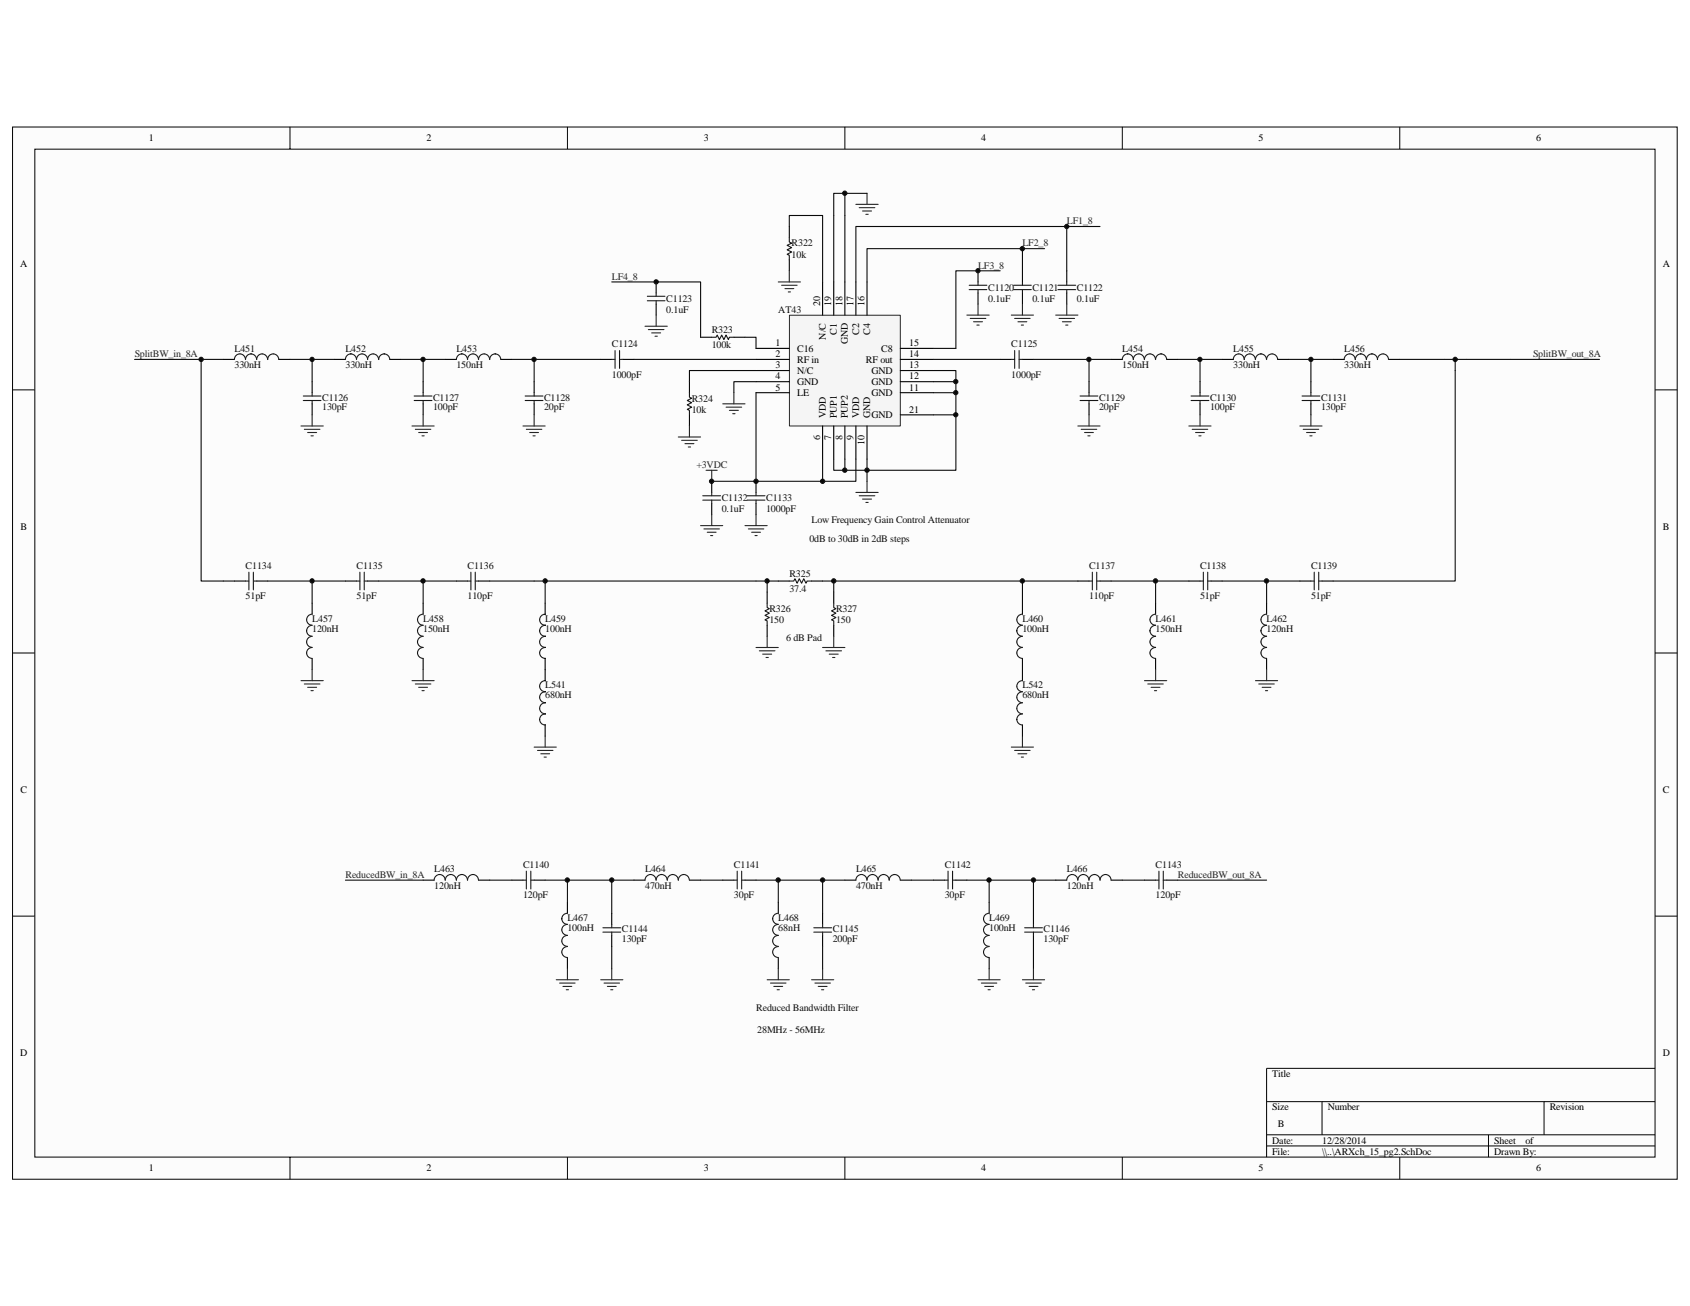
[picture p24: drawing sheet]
<svg xmlns="http://www.w3.org/2000/svg" width="279mm" height="216mm" viewBox="0 0 279 216" stroke-linecap="round" stroke-linejoin="round" font-family="sans-serif">
<defs><g id="words">
<g font-size="1.7">
<text x="24.6" y="23.3">1</text>
<text x="70.5" y="23.3">2</text>
<text x="116.4" y="23.3">3</text>
<text x="162.2" y="23.3">4</text>
<text x="208.1" y="23.3">5</text>
<text x="254" y="23.3">6</text>
<text x="3.3" y="44.2">A</text>
<text x="274.9" y="44.2">A</text>
<text x="135.6" y="50.7" transform="rotate(-90 135.6 50.7)">20</text>
<text x="137.4" y="50.7" transform="rotate(-90 137.4 50.7)">19</text>
<text x="139.3" y="50.7" transform="rotate(-90 139.3 50.7)">18</text>
<text x="141.1" y="50.7" transform="rotate(-90 141.1 50.7)">17</text>
<text x="142.9" y="50.7" transform="rotate(-90 142.9 50.7)">16</text>
<text x="128.2" y="57.2">1</text>
<text x="128.2" y="59.1">2</text>
<text x="131.8" y="58.1">C16</text>
<text x="131.8" y="60">RF in</text>
<text x="136.5" y="56.1" transform="rotate(-90 136.5 56.1)">N/C</text>
<text x="138.4" y="55.3" transform="rotate(-90 138.4 55.3)">C1</text>
<text x="140.2" y="56.9" transform="rotate(-90 140.2 56.9)">GND</text>
<text x="142" y="55.3" transform="rotate(-90 142 55.3)">C2</text>
<text x="143.2" y="60">RF out</text>
<text x="143.9" y="55.3" transform="rotate(-90 143.9 55.3)">C4</text>
<text x="145.7" y="58.1">C8</text>
<text x="150.3" y="57.2">15</text>
<text x="150.3" y="59.1">14</text>
<text x="128.2" y="60.9">3</text>
<text x="128.2" y="62.7">4</text>
<text x="128.2" y="64.6">5</text>
<text x="131.8" y="61.8">N/C</text>
<text x="131.8" y="63.6">GND</text>
<text x="131.8" y="65.5">LE</text>
<text x="144.1" y="65.5">GND</text>
<text x="144.1" y="63.6">GND</text>
<text x="144.1" y="61.8">GND</text>
<text x="150.3" y="64.6">11</text>
<text x="150.3" y="62.7">12</text>
<text x="150.3" y="60.9">13</text>
<text x="136.5" y="69.2" transform="rotate(-90 136.5 69.2)">VDD</text>
<text x="138.4" y="69.2" transform="rotate(-90 138.4 69.2)">PUP1</text>
<text x="140.2" y="69.2" transform="rotate(-90 140.2 69.2)">PUP2</text>
<text x="142" y="69.2" transform="rotate(-90 142 69.2)">VDD</text>
<text x="143.9" y="69.2" transform="rotate(-90 143.9 69.2)">GND</text>
<text x="150.3" y="68.2">21</text>
<text x="135.6" y="72.7" transform="rotate(-90 135.6 72.7)">6</text>
<text x="137.4" y="72.7" transform="rotate(-90 137.4 72.7)">7</text>
<text x="139.3" y="72.7" transform="rotate(-90 139.3 72.7)">8</text>
<text x="141.1" y="72.7" transform="rotate(-90 141.1 72.7)">9</text>
<text x="142.9" y="73.5" transform="rotate(-90 142.9 73.5)">10</text>
<text x="3.4" y="87.7">B</text>
<text x="274.9" y="87.7">B</text>
<text x="3.4" y="131.1">C</text>
<text x="274.9" y="131.1">C</text>
<text x="3.3" y="174.6">D</text>
<text x="210.3" y="178.1">Title</text>
<text x="274.9" y="174.6">D</text>
<text x="210.3" y="183.6">Size</text>
<text x="219.5" y="183.6">Number</text>
<text x="256.2" y="183.6">Revision</text>
<text x="210.3" y="189.1">Date:</text>
<text x="210.3" y="190.9">File:</text>
<text x="211.2" y="186.3">B</text>
<text x="218.6" y="190.9">\\..\ARXch_15_pg2.SchDoc</text>
<text x="218.6" y="189.1">12/28/2014</text>
<text x="247" y="190.9">Drawn By:</text>
<text x="247" y="189.1">Sheet</text>
<text x="252.2" y="189.1">of</text>
<text x="24.6" y="193.7">1</text>
<text x="70.5" y="193.7">2</text>
<text x="116.4" y="193.7">3</text>
<text x="162.2" y="193.7">4</text>
<text x="208.1" y="193.7">5</text>
<text x="254" y="193.7">6</text>
</g>
<g font-size="1.7" fill="#0e0e0e">
<text x="130.9" y="40.7">R322</text>
<text x="130.9" y="42.6">10k</text>
<text x="110.2" y="51.7">0.1uF</text>
<text x="110.2" y="49.9">C1123</text>
<text x="128.7" y="51.7">AT43</text>
<text x="163.3" y="49.9">0.1uF</text>
<text x="163.3" y="48.1">C1120</text>
<text x="170.7" y="49.9">0.1uF</text>
<text x="170.7" y="48.1">C1121</text>
<text x="178" y="49.9">0.1uF</text>
<text x="178" y="48.1">C1122</text>
<text x="38.8" y="58.1">L451</text>
<text x="57.1" y="58.1">L452</text>
<text x="75.5" y="58.1">L453</text>
<text x="101.2" y="57.4">C1124</text>
<text x="117.7" y="55">R323</text>
<text x="117.7" y="57.6">100k</text>
<text x="167.2" y="57.4">C1125</text>
<text x="185.5" y="58.1">L454</text>
<text x="203.9" y="58.1">L455</text>
<text x="222.2" y="58.1">L456</text>
<text x="38.8" y="60.9">330nH</text>
<text x="57.1" y="60.9">330nH</text>
<text x="75.5" y="60.9">150nH</text>
<text x="101.2" y="62.5">1000pF</text>
<text x="167.2" y="62.5">1000pF</text>
<text x="185.5" y="60.9">150nH</text>
<text x="203.9" y="60.9">330nH</text>
<text x="222.2" y="60.9">330nH</text>
<text x="53.3" y="66.2">C1126</text>
<text x="53.3" y="67.9">130pF</text>
<text x="71.6" y="66.2">C1127</text>
<text x="71.6" y="67.9">100pF</text>
<text x="90" y="66.2">C1128</text>
<text x="90" y="67.9">20pF</text>
<text x="114.4" y="68.2">10k</text>
<text x="114.4" y="66.4">R324</text>
<text x="181.7" y="67.9">20pF</text>
<text x="181.7" y="66.2">C1129</text>
<text x="200" y="66.2">C1130</text>
<text x="200" y="67.9">100pF</text>
<text x="218.4" y="67.9">130pF</text>
<text x="218.4" y="66.2">C1131</text>
<text x="119.3" y="82.9">C1132</text>
<text x="126.7" y="82.9">C1133</text>
<text x="119.3" y="84.7">0.1uF</text>
<text x="126.7" y="84.7">1000pF</text>
<text x="133.8" y="89.6">0dB to 30dB in 2dB steps</text>
<text x="134.2" y="86.5">Low Frequency Gain Control Attenuator</text>
<text x="40.6" y="94">C1134</text>
<text x="58.9" y="94">C1135</text>
<text x="77.3" y="94">C1136</text>
<text x="130.5" y="95.3">R325</text>
<text x="180" y="94">C1137</text>
<text x="198.4" y="94">C1138</text>
<text x="216.7" y="94">C1139</text>
<text x="40.6" y="99">51pF</text>
<text x="58.9" y="99">51pF</text>
<text x="77.3" y="99">110pF</text>
<text x="127.2" y="101.2">R326</text>
<text x="130.5" y="97.9">37.4</text>
<text x="138.2" y="101.2">R327</text>
<text x="180" y="99">110pF</text>
<text x="198.4" y="99">51pF</text>
<text x="216.7" y="99">51pF</text>
<text x="51.6" y="104.5">120nH</text>
<text x="51.6" y="102.8">L457</text>
<text x="70" y="104.5">150nH</text>
<text x="70" y="102.8">L458</text>
<text x="90.1" y="104.5">100nH</text>
<text x="90.1" y="102.8">L459</text>
<text x="127.2" y="103">150</text>
<text x="130" y="105.9">6 dB Pad</text>
<text x="138.2" y="103">150</text>
<text x="169" y="104.5">100nH</text>
<text x="169" y="102.8">L460</text>
<text x="191.1" y="104.5">150nH</text>
<text x="191.1" y="102.8">L461</text>
<text x="209.4" y="104.5">120nH</text>
<text x="209.4" y="102.8">L462</text>
<text x="90.1" y="113.8">L541</text>
<text x="169" y="113.8">L542</text>
<text x="90.1" y="115.5">680nH</text>
<text x="169" y="115.5">680nH</text>
<text x="86.5" y="143.5">C1140</text>
<text x="121.3" y="143.5">C1141</text>
<text x="156.2" y="143.5">C1142</text>
<text x="191.1" y="143.5">C1143</text>
<text x="71.8" y="144.2">L463</text>
<text x="71.8" y="147">120nH</text>
<text x="86.5" y="148.4">120pF</text>
<text x="106.7" y="144.2">L464</text>
<text x="106.7" y="147">470nH</text>
<text x="121.3" y="148.4">30pF</text>
<text x="141.5" y="144.2">L465</text>
<text x="141.5" y="147">470nH</text>
<text x="156.2" y="148.4">30pF</text>
<text x="176.4" y="144.2">L466</text>
<text x="176.4" y="147">120nH</text>
<text x="191.1" y="148.4">120pF</text>
<text x="93.8" y="152.3">L467</text>
<text x="93.8" y="153.9">100nH</text>
<text x="102.8" y="155.7">130pF</text>
<text x="102.8" y="154.1">C1144</text>
<text x="128.7" y="152.3">L468</text>
<text x="128.7" y="153.9">68nH</text>
<text x="137.7" y="155.7">200pF</text>
<text x="137.7" y="154.1">C1145</text>
<text x="163.5" y="153.9">100nH</text>
<text x="163.5" y="152.3">L469</text>
<text x="172.5" y="155.7">130pF</text>
<text x="172.5" y="154.1">C1146</text>
<text x="125" y="167.1">Reduced Bandwidth Filter</text>
<text x="125.2" y="170.8">28MHz - 56MHz</text>
</g>
<g font-size="1.7" fill="#262626">
<text x="169" y="40.7">LF2_8</text>
<text x="176.4" y="37.1">LF1_8</text>
<text x="101.2" y="46.2">LF4_8</text>
<text x="161.7" y="44.4">LF3_8</text>
<text x="22.3" y="59.1">SplitBW_in_8A</text>
<text x="253.4" y="59.1">SplitBW_out_8A</text>
<text x="115.1" y="77.4">+3VDC</text>
<text x="57.1" y="145.1">ReducedBW_in_8A</text>
<text x="194.7" y="145.1">ReducedBW_out_8A</text>
</g>
</g></defs>
<path d="M2.1 21h275.2v173.9h-275.2z" fill="#fcfcfc"/>
<path d="M2.1 21h275.2v173.9h-275.2z" fill="none" stroke="#000" stroke-width=".17"/>
<path d="M5.8 24.7h267.8v166.6h-267.8z" fill="#fcfcfc"/>
<g fill="none" stroke="#000" stroke-width=".17">
<path d="M5.8 24.7h267.8v166.6h-267.8zM47.9 21v3.6M93.8 21v3.6M139.7 21v3.6M185.5 21v3.6M231.4 21v3.6M2.1 64.5h3.6M273.6 64.5h3.7M2.1 107.9h3.6M273.6 107.9h3.7M2.1 151.4h3.6M273.6 151.4h3.7"/>
<path d="M273.6 176.6h-64.2v14.7M47.9 191.3v3.6M93.8 191.3v3.6M139.7 191.3v3.6M185.5 191.3v3.6M209.4 182.1h64.2M209.4 187.6h64.2M209.4 189.4h64.2M218.6 182.1v5.5M231.4 191.3v3.6M246.1 187.6v3.7M255.3 182.1v5.5"/>
</g>
<g fill="none" stroke="#000" stroke-width=".18">
<path d="M36.9 59.4h1.9M46.1 59.4h1.8M55.3 59.4h1.8M64.5 59.4h1.8M73.6 59.4h1.9M82.8 59.4h1.8M51.6 63.1v1.8M51.6 66.8v1.8M70 63.1v1.8M70 66.8v1.8M88.3 63.1v1.8M88.3 66.8v1.8"/>
<path d="M38.8 96.1h1.8M42.4 96.1h1.9M51.6 99.7v1.8M57.1 96.1h1.8M60.8 96.1h1.8M70 99.7v1.8M75.5 96.1h1.8M79.1 96.1h1.9M90.1 99.7v1.8M178.2 96.1h1.8M181.9 96.1h1.8M191.1 99.7v1.8"/>
<path d="M196.6 96.1h1.8M200.2 96.1h1.9M209.4 99.7v1.8M214.9 96.1h1.8M218.6 96.1h1.8M51.6 108.9v1.8M70 108.9v1.8M90.1 108.9v1.8M191.1 108.9v1.8M209.4 108.9v1.8M70 145.5h1.8M79.1 145.5h1.9"/>
<path d="M84.6 145.5h1.9M88.3 145.5h1.8M93.8 149.2v1.8M93.8 158.3v1.8M101.1 151v1.8M101.1 154.6v1.9M104.8 145.5h1.8M114 145.5h1.8M119.5 145.5h1.8M123.2 145.5h1.8M128.7 149.2v1.8M128.7 158.3v1.8"/>
<path d="M136 151v1.8M136 154.6v1.9M139.7 145.5h1.8M148.8 145.5h1.9M154.3 145.5h1.9M158 145.5h1.9M163.5 149.2v1.8M163.5 158.3v1.8M170.9 151v1.8M170.9 154.6v1.9M174.5 145.5h1.9M183.7 145.5h1.8"/>
<path d="M189.2 145.5h1.9M192.9 145.5h1.8"/>
</g>
<g fill="none" stroke="#1c1c1c" stroke-width=".18">
<path d="M42.4 59.4a.92 .92 0 0 0-.9-.9 .94 .94 0 0 0-.9 .9 .91 .91 0 0 0-.9-.9 .91 .91 0 0 0-.9 .9M44.2 59.4a.9 .9 0 0 0-.9-.9 .9 .9 0 0 0-.9 .9M46.1 59.4a.91 .91 0 0 0-.9-.9 .91 .91 0 0 0-.9 .9M62.6 59.4a.91 .91 0 0 0-.9-.9 .91 .91 0 0 0-.9 .9 .92 .92 0 0 0-1-.9 .92 .92 0 0 0-.9 .9 .92 .92 0 0 0-.9-.9 .9 .9 0 0 0-.9 .9M64.4 59.4a.92 .92 0 0 0-.9-.9 .9 .9 0 0 0-.9 .9M80.9 59.4a.92 .92 0 0 0-.9-.9 .92 .92 0 0 0-.9 .9 .91 .91 0 0 0-.9-.9 .91 .91 0 0 0-.9 .9 .92 .92 0 0 0-.9-.9 .9 .9 0 0 0-.9 .9M82.8 59.4a.92 .92 0 0 0-.9-.9 .9 .9 0 0 0-.9 .9M50.1 66.2h3M50.1 65.5h3M51.6 64.9v.6M51.6 66.2v.6M68.5 66.2h2.9"/>
<path d="M68.5 65.5h2.9M70 64.9v.6M70 66.2v.6M86.8 66.2h3M86.8 65.5h3M88.3 64.9v.6M88.3 66.2v.6M40.6 96.1h.5M41.1 94.6v2.9M41.9 96.1h.5M41.9 94.6v2.9M58.9 96.1h.6"/>
<path d="M59.5 94.6v2.9M60.2 96.1h.6M60.2 94.6v2.9M77.3 96.1h.6M77.9 94.6v2.9M78.6 96.1h.5M78.6 94.6v2.9M180 96.1h.6M180.6 94.6v2.9M181.3 96.1h.6M181.3 94.6v2.9M198.4 96.1h.5"/>
<path d="M198.9 94.6v2.9M199.7 96.1h.5M199.7 94.6v2.9M216.7 96.1h.6M217.3 94.6v2.9M218 96.1h.6M218 94.6v2.9M51.6 107a.9 .9 0 0 0-.9 .9 .9 .9 0 0 0 .9 .9M51.6 101.5a.92 .92 0 0 0-.9 1 .92 .92 0 0 0 .9 .9 .9 .9 0 0 0-.9 .9 .92 .92 0 0 0 .9 .9 .91 .91 0 0 0-.9 .9 .91 .91 0 0 0 .9 .9M70 107a.9 .9 0 0 0-1 .9 .9 .9 0 0 0 1 .9M70 101.5a.92 .92 0 0 0-1 1 .92 .92 0 0 0 1 .9 .92 .92 0 0 0-1 .9 .98 .98 0 0 0 1 .9 .91 .91 0 0 0-1 .9 .91 .91 0 0 0 1 .9M90.1 107a.9 .9 0 0 0-.9 .9 .9 .9 0 0 0 .9 .9"/>
<path d="M90.1 101.5a.91 .91 0 0 0-.9 .9 .91 .91 0 0 0 .9 1 .9 .9 0 0 0-.9 .9 .89 .89 0 0 0 .9 .9 .91 .91 0 0 0-.9 .9 .91 .91 0 0 0 .9 .9M191.1 107a.9 .9 0 0 0-1 .9 .9 .9 0 0 0 1 .9M191.1 101.5a.92 .92 0 0 0-1 1 .92 .92 0 0 0 1 .9h-.1a.92 .92 0 0 0-.9 .9 .98 .98 0 0 0 1 .9 .91 .91 0 0 0-1 .9 .91 .91 0 0 0 1 .9M209.4 107a.9 .9 0 0 0-.9 .9 .9 .9 0 0 0 .9 .9M209.4 101.5a.92 .92 0 0 0-.9 1 .92 .92 0 0 0 .9 .9 .9 .9 0 0 0-.9 .9 .98 .98 0 0 0 .9 .9 .91 .91 0 0 0-.9 .9 .91 .91 0 0 0 .9 .9M71.8 145.5a.91 .91 0 0 1 .9-.9 .91 .91 0 0 1 .9 .9 .92 .92 0 0 1 .9-.9 .92 .92 0 0 1 .9 .9M75.5 145.5a.92 .92 0 0 1 .9-.9 .92 .92 0 0 1 .9 .9 .91 .91 0 0 1 .9-.9 .91 .91 0 0 1 .9 .9M86.5 145.5h.5M87 144v3M87.8 145.5h.5M87.8 144v3M93.8 156.5a.9 .9 0 0 0-.9 .9 .9 .9 0 0 0 .9 .9"/>
<path d="M93.8 154.6a.9 .9 0 0 0-.9 .9 .9 .9 0 0 0 .9 .9M93.8 152.8a.9 .9 0 0 0-.9 .9 .9 .9 0 0 0 .9 .9M93.8 151a.9 .9 0 0 0-.9 .9 .92 .92 0 0 0 .9 .9M99.7 154.1h2.9M99.7 153.4h2.9M101.1 152.8v.6M101.1 154.1v.5M106.6 145.5a.91 .91 0 0 1 .9-.9 .91 .91 0 0 1 1 .9M108.5 145.5a.92 .92 0 0 1 .9-.9 .92 .92 0 0 1 .9 .9 .92 .92 0 0 1 .9-.9 .92 .92 0 0 1 .9 .9 .91 .91 0 0 1 1-.9 .91 .91 0 0 1 .9 .9M121.3 145.5h.6M121.9 144v3M122.6 145.5h.6"/>
<path d="M122.6 144v3M128.7 156.5a.9 .9 0 0 0-1 .9 .9 .9 0 0 0 1 .9M128.7 154.6a.9 .9 0 0 0-1 .9 .9 .9 0 0 0 1 .9M128.7 152.8a.9 .9 0 0 0-1 .9 .9 .9 0 0 0 1 .9M128.7 151a.9 .9 0 0 0-1 .9 .92 .92 0 0 0 1 .9M134.5 154.1h3M134.5 153.4h3M136 152.8v.6M136 154.1v.5M141.5 145.5a.91 .91 0 0 1 .9-.9 .91 .91 0 0 1 .9 .9 .92 .92 0 0 1 1-.9 .92 .92 0 0 1 .9 .9M145.2 145.5a.92 .92 0 0 1 .9-.9 .92 .92 0 0 1 .9 .9 .91 .91 0 0 1 .9-.9 .91 .91 0 0 1 .9 .9M156.2 145.5h.5"/>
<path d="M156.7 144v3M157.5 145.5h.5M157.5 144v3M163.5 156.5a.9 .9 0 0 0-.9 .9 .9 .9 0 0 0 .9 .9M163.5 154.6a.9 .9 0 0 0-.9 .9 .9 .9 0 0 0 .9 .9M163.5 152.8a.9 .9 0 0 0-.9 .9 .9 .9 0 0 0 .9 .9M163.5 151a.9 .9 0 0 0-.9 .9 .92 .92 0 0 0 .9 .9M169.4 154.1h2.9M169.4 153.4h2.9M170.9 152.8v.6M170.9 154.1v.5M176.4 145.5a.91 .91 0 0 1 .9-.9 .91 .91 0 0 1 .9 .9"/>
<path d="M178.2 145.5a.92 .92 0 0 1 .9-.9 .92 .92 0 0 1 .9 .9 .92 .92 0 0 1 1-.9 .92 .92 0 0 1 .9 .9 .91 .91 0 0 1 .9-.9 .91 .91 0 0 1 .9 .9M191.1 145.5h.5M191.6 144v3M192.3 145.5h.6M192.3 144v3"/>
</g>
<g fill="none" stroke="#262626" stroke-width=".18">
<path d="M49.8 70.4h3.6M50.3 71h2.6M50.9 71.5h1.4M51.4 72.1h.4M51.6 68.6v1.8M68.1 70.4h3.7M68.7 71h2.5M69.2 71.5h1.5M69.8 72.1h.3M70 68.6v1.8M86.5 70.4h3.6M87 71h2.6"/>
<path d="M87.6 71.5h1.4M88.1 72.1h.4M88.3 68.6v1.8M49.8 112.5h3.6M50.3 113.1h2.6M50.9 113.6h1.4M51.4 114.2h.4M51.6 110.7v1.8M68.1 112.5h3.7M68.7 113.1h2.5M69.2 113.6h1.5M69.8 114.2h.3"/>
<path d="M70 110.7v1.8M189.2 112.5h3.7M189.8 113.1h2.5M190.3 113.6h1.5M190.9 114.2h.3M191.1 110.7v1.8M207.6 112.5h3.6M208.1 113.1h2.6M208.7 113.6h1.4M209.2 114.2h.4M209.4 110.7v1.8M88.3 123.5h3.7"/>
<path d="M88.9 124.1h2.5M89.4 124.6h1.5M90 125.2h.3M90.1 121.7v1.8M92 162h3.6M92.5 162.5h2.6M93.1 163.1h1.4M93.6 163.6h.4M93.8 160.1v1.9M99.3 162h3.7M99.9 162.5h2.5M100.4 163.1h1.5"/>
<path d="M101 163.6h.3M101.1 160.1v1.9M126.8 162h3.7M127.4 162.5h2.5M127.9 163.1h1.5M128.5 163.6h.3M128.7 160.1v1.9M134.2 162h3.6M134.7 162.5h2.6M135.3 163.1h1.4M135.8 163.6h.4M136 160.1v1.9"/>
<path d="M161.7 162h3.7M162.2 162.5h2.6M162.8 163.1h1.5M163.3 163.6h.4M163.5 160.1v1.9M169 162h3.7M169.6 162.5h2.5M170.1 163.1h1.5M170.7 163.6h.3M170.9 160.1v1.9"/>
</g>
<g fill="none" stroke="#0e0e0e" stroke-width=".18">
<path d="M22.2 59.4h14.7M47.9 59.4h3.7v3.7M51.6 59.4h3.7M66.3 59.4h3.7v3.7M70 59.4h3.6M84.6 59.4h3.7v3.7M88.3 59.4h11M36.9 96.1h1.9M44.3 96.1h12.8M51.6 96.1v3.6M62.6 96.1h12.9M70 96.1v3.6"/>
<path d="M81 96.1h7.3M183.7 96.1h12.9M191.1 96.1v3.6M202.1 96.1h12.8M209.4 96.1v3.6M57.1 145.5h12.9M81 145.5h3.6M90.1 145.5h14.7M93.8 145.5v3.7M101.1 145.5v5.5M101.1 156.5v3.6M115.8 145.5h3.7"/>
<path d="M125 145.5h14.7M128.7 145.5v3.7M136 145.5v5.5M136 156.5v3.6M150.7 145.5h3.6M159.9 145.5h14.6M163.5 145.5v3.7M170.9 145.5v5.5M170.9 156.5v3.6M185.5 145.5h3.7M194.7 145.5h14.7"/>
</g>
<path d="M130.5 52.1h18.3v18.3h-18.3z" fill="#f5f5f5"/>
<path d="M130.5 52.1h18.3v18.3h-18.3z" fill="none" stroke="#262626" stroke-width=".17"/>
<g fill="none" stroke="#000" stroke-width=".18">
<path d="M130.5 37.4v1.9M99.3 59.4h1.8M103 59.4h1.8M108.5 46.6v1.8M108.5 50.3v1.8M115.8 55.8h1.9M121.3 55.8h1.9M125 57.6h5.5M125 59.4h5.5M130.5 42.9v1.9M136 46.6v5.5M137.8 46.6v5.5"/>
<path d="M139.7 46.6v5.5M141.5 46.6v5.5M143.3 46.6v5.5M148.8 57.6h5.5M148.8 59.4h5.5M161.7 44.8v1.8M161.7 48.4v1.9M165.4 59.4h1.8M169 59.4h1.9M169 44.8v1.8M169 48.4v1.9M176.4 44.8v1.8"/>
<path d="M176.4 48.4v1.9M183.7 59.4h1.8M192.9 59.4h1.8M202.1 59.4h1.8M211.2 59.4h1.9M220.4 59.4h1.8M229.6 59.4h1.8M114 63.1v1.8M114 68.6v1.8M117.7 79.6v1.8M125 79.6v1.8M125 61.3h5.5"/>
<path d="M125 63.1h5.5M125 64.9h5.5M136 70.4v5.5M137.8 70.4v5.5M139.7 70.4v5.5M141.5 70.4v5.5M143.3 70.4v5.5M148.8 61.3h5.5M148.8 63.1h5.5M148.8 64.9h5.5M148.8 68.6h5.5M180 63.1v1.8"/>
<path d="M180 66.8v1.8M198.4 63.1v1.8M198.4 66.8v1.8M216.7 63.1v1.8M216.7 66.8v1.8M117.7 83.2v1.9M125 83.2v1.9M126.8 97.9v1.8M128.7 96.1h1.8M134.2 96.1h1.8M137.8 97.9v1.8M169 99.7v1.8"/>
<path d="M90.1 110.7v1.8M90.1 119.8v1.9M126.8 103.4v1.8M137.8 103.4v1.8M169 108.9v3.6M169 119.8v1.9"/>
</g>
<g fill="none" stroke="#1c1c1c" stroke-width=".18">
<path d="M130.5 39.3v.7l.4 .2-.8 .4 .8 .3-.8 .4 .8 .4-.8 .3 .4 .2v.7M101.1 59.4h.6M101.7 58v2.9M102.4 59.4h.6M102.4 58v2.9M107 49.7h2.9M107 49h2.9M108.5 48.4v.6M108.5 49.7v.6M117.7 55.8h.7l.2-.4 .3 .7 .4-.7 .4 .7 .3-.7 .4 .7 .2-.3h.7M160.2 47.9h3M160.2 47.2h3"/>
<path d="M161.7 46.6v.6M161.7 47.9v.5M167.2 59.4h.5M167.6 47.9h2.9M167.6 47.2h2.9M167.7 58v2.9M168.5 59.4h.5M168.5 58v2.9M169 46.6v.6M169 47.9v.5M174.9 47.9h2.9M174.9 47.2h2.9"/>
<path d="M176.4 46.6v.6M176.4 47.9v.5M189.2 59.4a.91 .91 0 0 0-.9-.9 .91 .91 0 0 0-.9 .9 .92 .92 0 0 0-.9-.9 .9 .9 0 0 0-1 .9M192.9 59.4a.92 .92 0 0 0-.9-.9 .94 .94 0 0 0-1 .9 .91 .91 0 0 0-.9-.9 .91 .91 0 0 0-.9 .9M207.5 59.4a.92 .92 0 0 0-.9-.9 .92 .92 0 0 0-.9 .9 .9 .9 0 0 0-.9-.9 .9 .9 0 0 0-.9 .9M211.2 59.4a.92 .92 0 0 0-.9-.9 .92 .92 0 0 0-.9 .9 .92 .92 0 0 0-.9-.9 .9 .9 0 0 0-.9 .9M225.9 59.4a.92 .92 0 0 0-.9-.9 .94 .94 0 0 0-1 .9 .91 .91 0 0 0-.9-.9 .91 .91 0 0 0-.9 .9M229.6 59.4a.91 .91 0 0 0-1-.9 .91 .91 0 0 0-.9 .9 .92 .92 0 0 0-.9-.9 .9 .9 0 0 0-.9 .9M114 64.9v.8l.3 .1-.7 .4 .7 .4-.7 .3 .7 .4-.7 .4 .4 .1v.8M178.6 66.2h2.9M178.6 65.5h2.9M180 64.9v.6"/>
<path d="M180 66.2v.6M196.9 65.5h3M196.9 66.2h3M198.4 64.9v.6M198.4 66.2v.6M215.3 65.5h2.9M215.3 66.2h2.9M216.7 64.9v.6M216.7 66.2v.6M116.2 82.7h2.9M116.2 82h2.9M117.7 81.4v.6"/>
<path d="M117.7 82.7v.5M123.5 82.7h3M123.5 82h3M125 81.4v.6M125 82.7v.5M126.8 99.7v.7l.4 .2-.7 .4 .7 .4-.7 .3 .7 .4-.7 .4 .3 .1v.8M130.5 96.1h.7l.2-.4 .4 .7 .3-.7 .4 .7 .4-.7 .3 .7 .2-.3h.8M137.8 99.7v.7l.4 .2-.7 .4 .7 .4-.7 .3 .7 .4-.7 .4 .3 .1v.8M90.1 118a.9 .9 0 0 0-.9 .9 .9 .9 0 0 0 .9 .9M90.1 114.4a.9 .9 0 0 0-.9 .9 .9 .9 0 0 0 .9 .9 .91 .91 0 0 0-.9 .9 .91 .91 0 0 0 .9 .9M90.1 112.5a.91 .91 0 0 0-.9 .9 .91 .91 0 0 0 .9 .9M169 107a.9 .9 0 0 0-.9 .9 .9 .9 0 0 0 .9 .9"/>
<path d="M169 101.5a.92 .92 0 0 0-.9 1 .92 .92 0 0 0 .9 .9 .9 .9 0 0 0-.9 .9 .98 .98 0 0 0 .9 .9 .91 .91 0 0 0-.9 .9 .91 .91 0 0 0 .9 .9M169 118a.9 .9 0 0 0-.9 .9 .92 .92 0 0 0 .9 .9M169 114.4a.91 .91 0 0 0-.9 .9 .91 .91 0 0 0 .9 .9 .91 .91 0 0 0-.9 .9 .91 .91 0 0 0 .9 .9M169 112.5a.91 .91 0 0 0-.9 .9 .91 .91 0 0 0 .9 .9"/>
</g>
<g fill="none" stroke="#0e0e0e" stroke-width=".18">
<path d="M130.5 37.4v-1.8h5.5v11M139.7 32v14.6M143.3 32h-5.5v14.6M176.4 37.4v7.4M181.9 37.4h-40.4v9.2M33.3 59.4v36.7h3.6M101.1 46.6h14.7v9.2M104.8 59.4h20.2M123.2 55.8h1.8v1.8M154.3 59.4h11.1M165.4 44.8h-7.4v12.8h-3.7M169 44.8v-3.7h-25.7v5.5"/>
<path d="M169 41.1h3.7M170.9 59.4h9.1v3.7M180 59.4h3.7M194.7 59.4h3.7v3.7M198.4 59.4h3.7M213.1 59.4h3.6v3.7M216.7 59.4h3.7M231.4 59.4h33M240.6 59.4v36.7h-20.2M125 63.1h-3.7v1.8M125 61.3h-11v1.8M125 64.9v14.7"/>
<path d="M136 75.9v3.7M139.7 75.9v1.8M141.5 75.9v3.7h-23.8M143.3 75.9v3.7M154.3 61.3h3.7v16.4h-20.2v-1.8M154.3 63.1h3.7M154.3 64.9h3.7M154.3 68.6h3.7M88.3 96.1h1.8v3.6M90.1 96.1h38.6M126.8 96.1v1.8M136 96.1h1.8v1.8"/>
<path d="M137.8 96.1h31.2M178.2 96.1h-9.2v3.6"/>
</g>
<g fill="none" stroke="#262626" stroke-width=".18">
<path d="M141.5 33.8h3.7M142 34.3h2.6M142.6 34.9h1.5M143.2 35.4h.3M143.3 32v1.8M106.6 53.9h3.7M107.2 54.5h2.6M107.7 55h1.5M108.3 55.6h.4M108.5 52.1v1.8M128.7 46.6h3.6M129.2 47.2h2.6"/>
<path d="M129.8 47.7h1.4M130.3 48.3h.4M130.5 44.8v1.8M159.9 52.1h3.6M160.4 52.6h2.6M161 53.2h1.4M161.5 53.7h.4M161.7 50.3v1.8M167.2 52.1h3.7M167.7 52.6h2.6M168.3 53.2h1.5M168.8 53.7h.4"/>
<path d="M169 50.3v1.8M174.5 52.1h3.7M175.1 52.6h2.6M175.6 53.2h1.5M176.2 53.7h.4M176.4 50.3v1.8M112.1 72.2h3.7M112.7 72.8h2.6M113.2 73.3h1.5M113.8 73.9h.4M114 70.4v1.8M116.7 77.7h1.9"/>
<path d="M117.7 77.7v1.9M119.5 66.8h3.7M120 67.3h2.6M120.6 67.8h1.5M121.1 68.4h.4M121.3 64.9v1.9M143.3 79.6v1.8M178.2 70.4h3.7M178.8 71h2.5M179.3 71.5h1.5M179.9 72.1h.3M180 68.6v1.8"/>
<path d="M196.6 70.4h3.6M197.1 71h2.6M197.7 71.5h1.4M198.2 72.1h.4M198.4 68.6v1.8M214.9 70.4h3.7M215.5 71h2.5M216 71.5h1.5M216.6 72.1h.3M216.7 68.6v1.8M115.8 86.9h3.7M116.4 87.4h2.5"/>
<path d="M116.9 88h1.5M117.5 88.5h.3M117.7 85.1v1.8M123.2 86.9h3.6M123.7 87.4h2.6M124.3 88h1.4M124.8 88.5h.4M125 85.1v1.8M141.5 81.4h3.7M142 82h2.6M142.6 82.5h1.5M143.2 83.1h.3"/>
<path d="M125 107h3.7M125.5 107.6h2.6M126.1 108.1h1.5M126.6 108.7h.4M126.8 105.2v1.8M136 107h3.7M136.5 107.6h2.6M137.1 108.1h1.5M137.6 108.7h.4M137.8 105.2v1.8M167.2 123.5h3.7M167.7 124.1h2.6"/>
<path d="M168.3 124.6h1.5M168.8 125.2h.4M169 121.7v1.8"/>
</g>
<g fill="#0e0e0e" stroke="#0e0e0e" stroke-width=".17">
<circle cx="33.3" cy="59.4" r=".36"/>
<circle cx="51.6" cy="96" r=".36"/>
<circle cx="51.6" cy="59.4" r=".35"/>
<circle cx="69.9" cy="96" r=".36"/>
<circle cx="69.9" cy="59.4" r=".36"/>
<circle cx="88.3" cy="59.4" r=".36"/>
<circle cx="90.1" cy="96" r=".36"/>
<circle cx="93.8" cy="145.5" r=".36"/>
<circle cx="101.1" cy="145.5" r=".36"/>
<circle cx="108.5" cy="46.6" r=".36"/>
<circle cx="117.6" cy="79.6" r=".36"/>
<circle cx="125" cy="79.6" r=".36"/>
<circle cx="126.8" cy="96" r=".36"/>
<circle cx="128.7" cy="145.5" r=".36"/>
<circle cx="136" cy="145.5" r=".36"/>
<circle cx="136" cy="79.6" r=".36"/>
<circle cx="137.8" cy="96" r=".36"/>
<circle cx="139.7" cy="77.7" r=".36"/>
<circle cx="139.7" cy="31.9" r=".36"/>
<circle cx="143.3" cy="77.7" r=".36"/>
<circle cx="158" cy="68.6" r=".35"/>
<circle cx="158" cy="64.9" r=".35"/>
<circle cx="158" cy="63.1" r=".36"/>
<circle cx="161.7" cy="44.8" r=".35"/>
<circle cx="163.5" cy="145.5" r=".36"/>
<circle cx="169" cy="96" r=".36"/>
<circle cx="169" cy="41.1" r=".36"/>
<circle cx="170.9" cy="145.5" r=".36"/>
<circle cx="176.4" cy="37.4" r=".36"/>
<circle cx="180" cy="59.4" r=".36"/>
<circle cx="191" cy="96" r=".36"/>
<circle cx="198.4" cy="59.4" r=".36"/>
<circle cx="209.4" cy="96" r=".36"/>
<circle cx="216.7" cy="59.4" r=".36"/>
<circle cx="240.6" cy="59.4" r=".36"/>
</g>
<use href="#words"/>
</svg>
